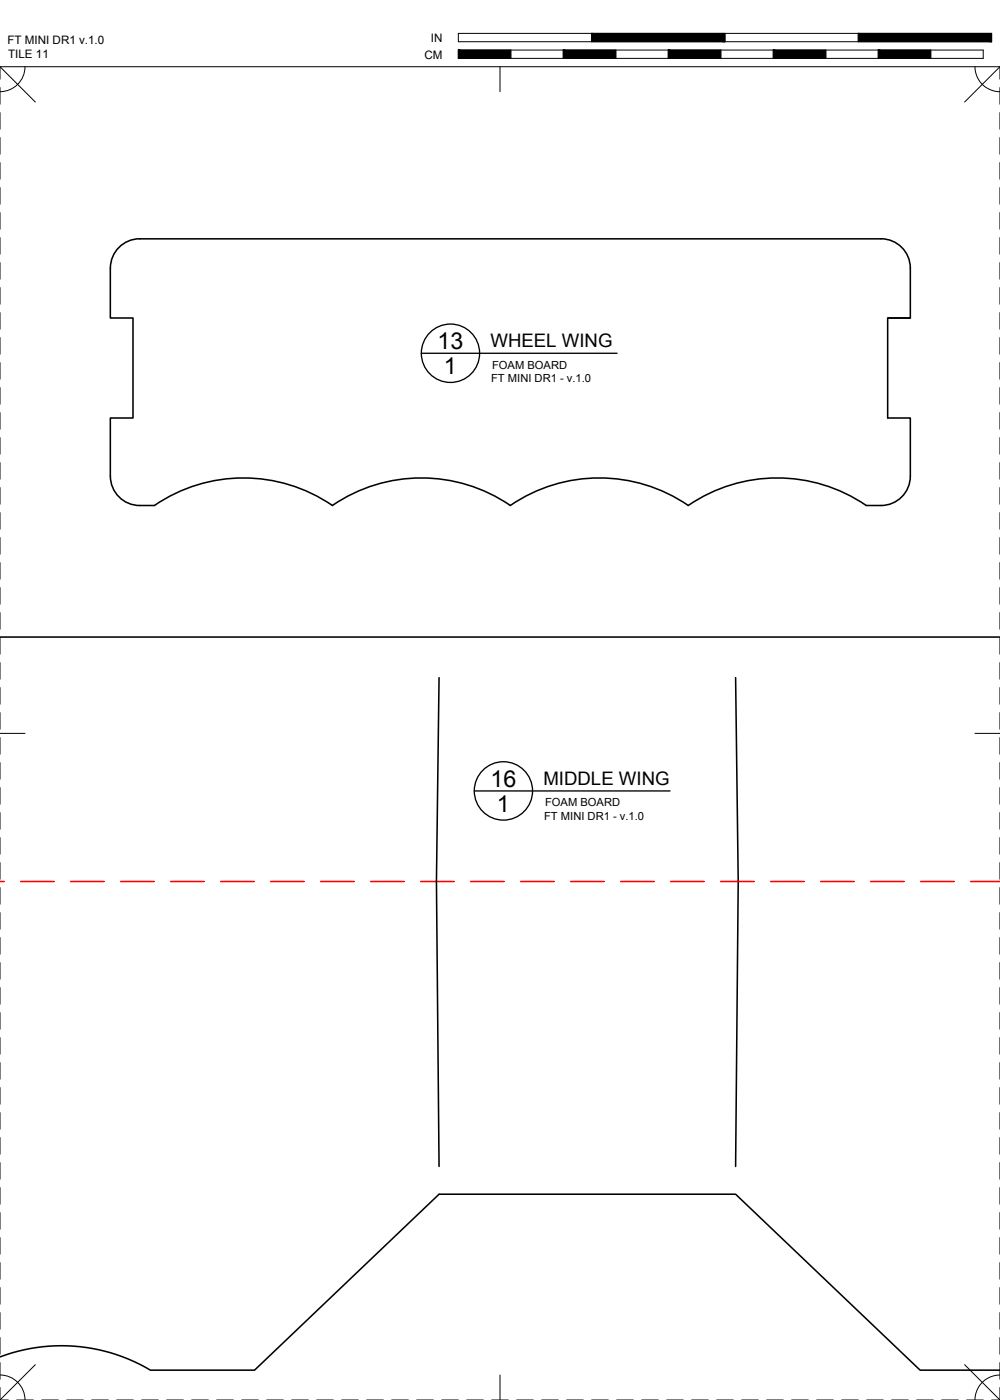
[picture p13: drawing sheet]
<svg xmlns="http://www.w3.org/2000/svg" width="190mm" height="267mm" viewBox="0 0 190 267" stroke-linecap="round" stroke-linejoin="round" font-family="sans-serif">
<defs><g id="words">
<g font-size="4.4">
<text x="83.3" y="66.5">13</text>
<text x="84.6" y="71.3">1</text>
<text x="93.4" y="149.9">16</text>
<text x="94.7" y="154.6">1</text>
</g>
<g font-size="3.5">
<text x="93.4" y="66.2">WHEEL WING</text>
<text x="103.5" y="149.6">MIDDLE WING</text>
</g>
<g font-size="2.2">
<text x="1.4" y="8.5">FT MINI DR1 v.1.0</text>
<text x="1.5" y="11.1">TILE 11</text>
<text x="80.8" y="11.1">CM</text>
<text x="82.1" y="8">IN</text>
</g>
<g font-size="2.1">
<text x="93.7" y="70.2">FOAM BOARD</text>
<text x="93.6" y="72.8">FT MINI DR1 - v.1.0</text>
<text x="103.8" y="153.6">FOAM BOARD</text>
<text x="103.7" y="156.1">FT MINI DR1 - v.1.0</text>
</g>
</g></defs>
<!-- layer: 01 CUT -->
<path d="M21 51.1v9.5h4.3v19h-4.3v11.1M21 51.1a5.6 5.6 0 0 1 5.6-5.6h141.2a5.6 5.6 0 0 1 5.6 5.6v9.5h-4.3v19h4.3v11.1a5.6 5.6 0 0 1-5.6 5.6h-2.8a30 30 0 0 0-33.9 0 30 30 0 0 0-33.9 0 30 30 0 0 0-33.9 0 30 30 0 0 0-33.9 0 9.1 9.1 0 0 1-5.4-.6 5.6 5.6 0 0 1-3-5M169.2 60.6h4.2M0 121.4h190.5M83.6 129.1l-.5 38.8 .5 54.3M140.1 129.1l.5 38.8-.5 54.3M0 258.5a33.1 33.1 0 0 1 28.7 2.5h19.8l35.1-33.5h56.5l35.2 33.5h15.2" fill="none" stroke="#000" stroke-width=".3"/>
<!-- layer: 02 SCORE -->
<g fill="none" stroke="#f00" stroke-width=".3">
<path d="M0 167.9h.8M3.9 167.9h6.4M13.5 167.9h6.3M23 167.9h6.3M32.5 167.9h6.4M42 167.9h6.4M51.6 167.9h6.3M61.1 167.9h6.3M70.6 167.9h6.4M80.1 167.9h6.4M89.7 167.9h6.3M99.2 167.9h6.3"/>
<path d="M108.7 167.9h6.4M118.2 167.9h6.4M127.8 167.9h6.3M137.3 167.9h6.3M146.8 167.9h6.4M156.3 167.9h6.4M165.9 167.9h6.3M175.4 167.9h6.3M184.9 167.9h5.6"/>
</g>
<!-- layer: 23 NOTES -->
<g fill="none" stroke="#000" stroke-width=".25">
<path d="M80.3 67.3h37.3M90.3 150.7h37.3"/>
<circle cx="85.8" cy="67.3" r="5.6"/>
<circle cx="95.9" cy="150.7" r="5.6"/>
</g>
<!-- layer: 22 TILED -->
<g fill="none" stroke="#000" stroke-width=".19">
<path d="M0 12.7l6.7 6.7M0 16.7v3.2M4.8 12.7a4.8 4.8 0 0 1-4.8 4.8M87.3 6.4h101.6v1.5h-101.6zM87.3 9.5h100v1.6h-100zM95.2 12.7v4.8M97.3 9.5v1.6M107.3 9.5v1.6M112.7 6.4v1.5M117.3 9.5v1.6M127.3 9.5v1.6M137.3 9.5v1.6"/>
<path d="M138.1 6.4v1.5M147.3 9.5v1.6M157.3 9.5v1.6M163.5 6.4v1.5M167.3 9.5v1.6M177.3 9.5v1.6M185.7 12.7a4.8 4.8 0 0 0 4.8 4.8M190.5 12.7h-190.5v2.4M190.5 12.7l-6.7 6.7M190.5 12.7v2.4M190.5 16.7v3.2M0 21.4v3.2"/>
<path d="M0 26.2v3.2M0 31v3.1M0 35.7v3.2M190.5 21.4v3.2M190.5 26.2v3.2M190.5 31v3.1M190.5 35.7v3.2M0 40.5v3.2M0 45.3v3.1M0 50v3.2M0 54.8v3.2M0 59.5v3.2"/>
<path d="M190.5 40.5v3.2M190.5 45.3v3.1M190.5 50v3.2M190.5 54.8v3.2M190.5 59.5v3.2M0 64.3v3.2M0 69.1v3.1M0 73.8v3.2M0 78.6v3.2M190.5 64.3v3.2M190.5 69.1v3.1M190.5 73.8v3.2"/>
<path d="M190.5 78.6v3.2M0 83.4v3.1M0 88.1v3.2M0 92.9v3.2M0 97.6v3.2M190.5 83.4v3.1M190.5 88.1v3.2M190.5 92.9v3.2M190.5 97.6v3.2M0 102.4v3.2M0 107.2v3.1M0 111.9v3.2"/>
<path d="M0 116.7v3.2M190.5 102.4v3.2M190.5 107.2v3.1M190.5 111.9v3.2M190.5 116.7v3.2M0 139.7h4.8M0 121.5v3.1M0 126.2v3.2M0 131v3.2M0 135.7v3.2M185.7 139.7h4.8M190.5 121.5v3.1"/>
<path d="M190.5 126.2v3.2M190.5 131v3.2M190.5 135.7v3.2M0 140.5v3.2M0 145.3v3.1M0 150v3.2M0 154.8v3.2M0 159.6v3.1M190.5 140.5v3.2M190.5 145.3v3.1M190.5 150v3.2M190.5 154.8v3.2"/>
<path d="M190.5 159.6v3.1M0 164.3v3.2M0 169.1v3.2M0 173.8v3.2M0 178.6v3.2M190.5 164.3v3.2M190.5 169.1v3.2M190.5 173.8v3.2M190.5 178.6v3.2M0 183.4v3.1M0 188.1v3.2M0 192.9v3.2"/>
<path d="M0 197.7v3.1M190.5 183.4v3.1M190.5 188.1v3.2M190.5 192.9v3.2M190.5 197.7v3.1M0 202.4v3.2M0 207.2v3.2M0 211.9v3.2M0 216.7v3.2M190.5 202.4v3.2M190.5 207.2v3.2M190.5 211.9v3.2"/>
<path d="M190.5 216.7v3.2M0 221.5v3.1M0 226.2v3.2M0 231v3.2M0 235.8v3.1M190.5 221.5v3.1M190.5 226.2v3.2M190.5 231v3.2M190.5 235.8v3.1M0 240.5v3.2M0 245.3v3.2M0 250v3.2"/>
<path d="M0 254.8v3.2M0 259.6v3.1M6.7 260l-6.7 6.7M183.8 260l6.7 6.7M190.5 240.5v3.2M190.5 245.3v3.2M190.5 250v3.2M190.5 254.8v3.2M190.5 259.6v3.1M0 264.3v2.4M0 266.7h1.6M0 261.9a4.8 4.8 0 0 1 4.8 4.8"/>
<path d="M3.2 266.7h3.1M7.9 266.7h3.2M12.7 266.7h3.2M17.5 266.7h3.1M22.2 266.7h3.2M27 266.7h3.2M31.7 266.7h3.2M36.5 266.7h3.2M41.3 266.7h3.1M46 266.7h3.2M50.8 266.7h3.2M55.6 266.7h3.1"/>
<path d="M60.3 266.7h3.2M65.1 266.7h3.2M69.8 266.7h3.2M74.6 266.7h3.2M79.4 266.7h3.1M84.1 266.7h3.2M88.9 266.7h3.2M93.7 266.7h3.1M95.2 261.9v4.8M98.4 266.7h3.2M103.2 266.7h3.2M107.9 266.7h3.2"/>
<path d="M112.7 266.7h3.2M117.5 266.7h3.1M122.2 266.7h3.2M127 266.7h3.2M131.8 266.7h3.1M136.5 266.7h3.2M141.3 266.7h3.2M146 266.7h3.2M150.8 266.7h3.2M155.6 266.7h3.1M160.3 266.7h3.2M165.1 266.7h3.2"/>
<path d="M169.9 266.7h3.1M174.6 266.7h3.2M179.4 266.7h3.2M184.1 266.7h3.2M188.9 266.7h1.6M190.5 261.9a4.8 4.8 0 0 0-4.8 4.8M190.5 264.3v2.4"/>
</g>
<g fill="#000" stroke="#000" stroke-width=".19">
<path d="M87.3 9.5l10 1.6v-1.6zM87.3 9.5l10 1.6h-10z"/>
<path d="M107.3 9.5l10 1.6v-1.6zM107.3 9.5l10 1.6h-10z"/>
<path d="M127.3 9.5l10 1.6v-1.6zM127.3 9.5l10 1.6h-10z"/>
<path d="M112.7 6.4l25.4 1.5v-1.5zM112.7 6.4l25.4 1.5h-25.4z"/>
<path d="M147.3 9.5l10 1.6v-1.6zM147.3 9.5l10 1.6h-10z"/>
<path d="M167.3 9.5l10 1.6v-1.6zM167.3 9.5l10 1.6h-10z"/>
<path d="M163.5 6.4l25.4 1.5v-1.5zM163.5 6.4l25.4 1.5h-25.4z"/>
</g>
<use href="#words"/>
</svg>
